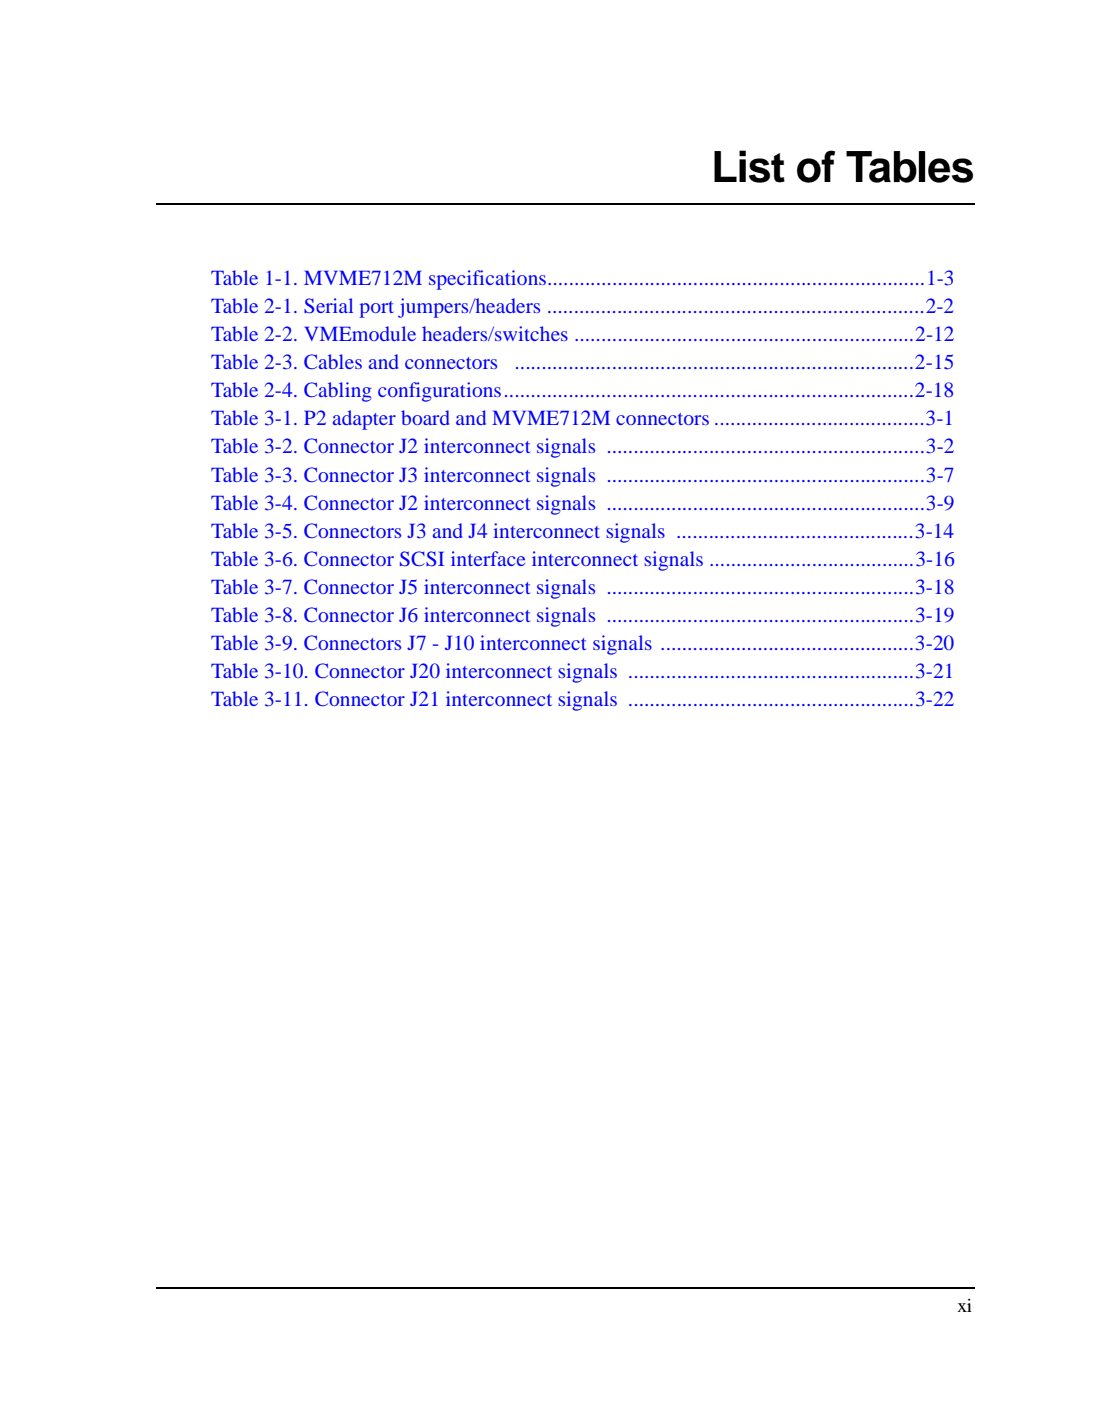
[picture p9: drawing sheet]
<svg xmlns="http://www.w3.org/2000/svg" width="181mm" height="229mm" viewBox="0 0 181 229" stroke-linecap="round" stroke-linejoin="round" font-family="sans-serif">
<defs><g id="words">
<text font-size="7" x="116.1" y="29.8">List of Tables</text>
<g font-size="3.5" fill="#00f">
<text x="34.5" y="46.4">Table 1-1. MVME712M specifications......................................................................1-3</text>
<text x="34.5" y="51.1">Table 2-1. Serial port jumpers/headers ......................................................................2-2</text>
<text x="34.5" y="55.6">Table 2-2. VMEmodule headers/switches ...............................................................2-12</text>
<text x="34.5" y="60.2">Table 2-3. Cables and connectors</text>
<text x="34.5" y="64.8">Table 2-4. Cabling configurations............................................................................2-18</text>
<text x="84" y="60.2">..........................................................................2-15</text>
<text x="34.5" y="69.4">Table 3-1. P2 adapter board and MVME712M connectors .......................................3-1</text>
<text x="34.5" y="74">Table 3-2. Connector J2 interconnect signals ...........................................................3-2</text>
<text x="34.5" y="78.6">Table 3-3. Connector J3 interconnect signals ...........................................................3-7</text>
<text x="34.5" y="83.1">Table 3-4. Connector J2 interconnect signals ...........................................................3-9</text>
<text x="34.5" y="87.8">Table 3-5. Connectors J3 and J4 interconnect signals ............................................3-14</text>
<text x="34.5" y="92.3">Table 3-6. Connector SCSI interface interconnect signals ......................................3-16</text>
<text x="34.5" y="96.9">Table 3-7. Connector J5 interconnect signals .........................................................3-18</text>
<text x="34.5" y="101.5">Table 3-8. Connector J6 interconnect signals .........................................................3-19</text>
<text x="34.5" y="106.1">Table 3-9. Connectors J7 - J10 interconnect signals ...............................................3-20</text>
<text x="34.5" y="110.7">Table 3-10. Connector J20 interconnect signals .....................................................3-21</text>
<text x="34.5" y="115.3">Table 3-11. Connector J21 interconnect signals .....................................................3-22</text>
</g>
<text font-size="3.2" x="156.2" y="214.1">xi</text>
</g></defs>
<path d="M25.5 33.2l.1 .2zM159 33.2l.1 .2zM25.5 210.1l.1 .2zM159 210.1l.1 .2z" fill="#000"/>
<path d="M25.6 33.3h133.4M25.6 210.2h133.4" fill="none" stroke="#000" stroke-width=".17"/>
<g fill="#fff">
<path d="M81.4 25.1h77.5v5.7h-77.5z"/>
<path d="M25.6 44.1h133.3v158.7h-133.3z"/>
</g>
<use href="#words"/>
</svg>
